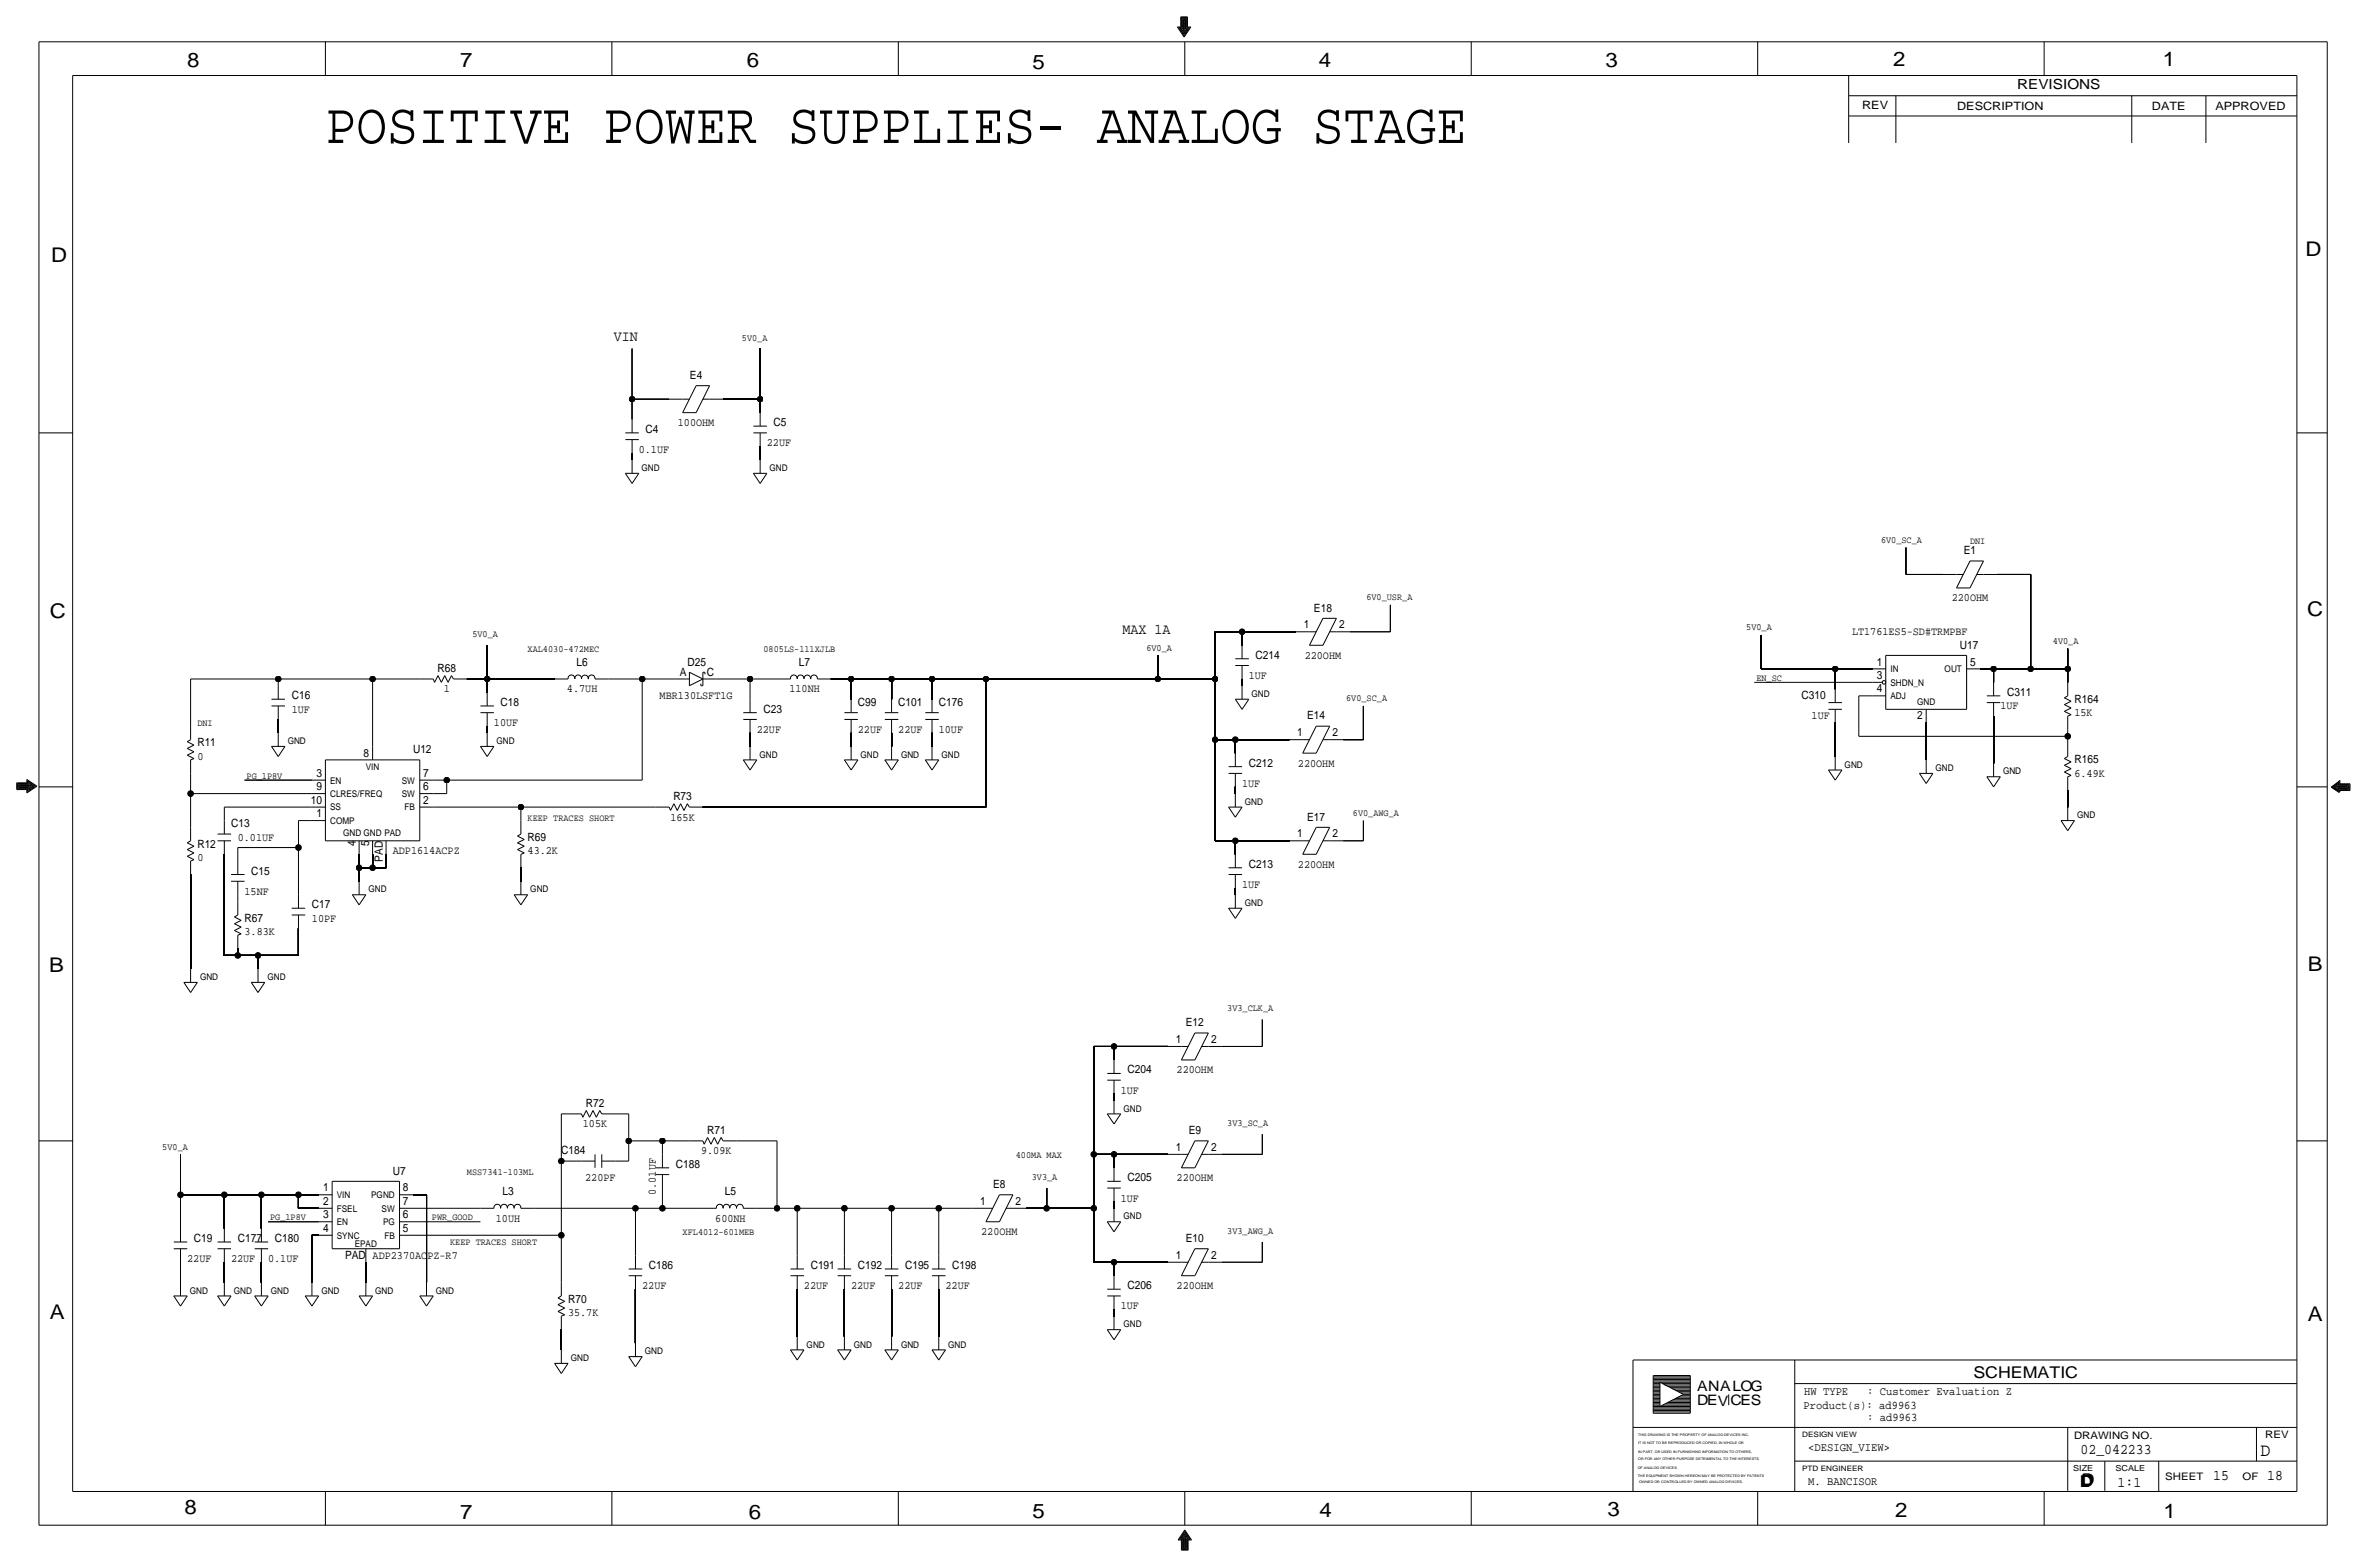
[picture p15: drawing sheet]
<svg xmlns="http://www.w3.org/2000/svg" width="892mm" height="590mm" viewBox="0 0 892 590" stroke-linecap="round" stroke-linejoin="round" font-family="sans-serif">
<defs><g id="words">
<text font-size="21.7" x="122.6" y="53.8">POSITIVE POWER SUPPLIES- ANALOG STAGE</text>
<g font-size="7.6">
<text x="70.6" y="25.4">8</text>
<text x="173.4" y="25.4">7</text>
<text x="281.4" y="25.1">6</text>
<text x="389.1" y="26.2">5</text>
<text x="497" y="25.4">4</text>
<text x="605" y="25.1">3</text>
<text x="713.4" y="24.9">2</text>
<text x="815" y="24.9">1</text>
<text x="19.3" y="98.8">D</text>
<text x="868.9" y="96.5">D</text>
<text x="18.7" y="232.7">C</text>
<text x="869.4" y="232.2">C</text>
<text x="869.6" y="365.8">B</text>
<text x="18.5" y="366">B</text>
<text x="18.7" y="496.8">A</text>
<text x="869.6" y="497.6">A</text>
<text x="69.5" y="570.5">8</text>
<text x="173.4" y="572.3">7</text>
<text x="282.1" y="572.3">6</text>
<text x="389.1" y="571.8">5</text>
<text x="497.3" y="571.5">4</text>
<text x="605.7" y="571.2">3</text>
<text x="714.2" y="571.5">2</text>
<text x="815.3" y="572">1</text>
</g>
<text font-size="7" x="851.9" y="548.4">D</text>
<g font-size="6.1">
<text x="743.7" y="518.9">SCHEMATIC</text>
<text x="783.8" y="560.3">D</text>
<text x="784.3" y="559.8">D</text>
</g>
<g font-size="5.6">
<text x="231.3" y="128.3">VIN</text>
<text x="423" y="238.7">MAX 1A</text>
<text x="784" y="547.9">02_042233</text>
<text x="834.1" y="557.5">15</text>
<text x="854.4" y="557.5">18</text>
<text x="798" y="560.1">1:1</text>
</g>
<g font-size="5.4">
<text x="639.5" y="524.2">ANALOG</text>
<text x="639.5" y="529.3">DEVCES</text>
</g>
<text font-size="5.2" x="760.2" y="33.5">REVISIONS</text>
<g font-size="4.4">
<text x="679.9" y="525.5">HW TYPE</text>
<text x="703.6" y="525.5">: Customer Evaluation Z</text>
<text x="679.7" y="530.9">Product(s): ad9963</text>
<text x="703.6" y="535.2">: ad9963</text>
<text x="681.4" y="546.6">&lt;DESIGN_VIEW&gt;</text>
<text x="681.4" y="559.3">M. BANCISOR</text>
</g>
<g font-size="4.3">
<text x="701.8" y="41.1">REV</text>
<text x="737.6" y="41.4">DESCRIPTION</text>
<text x="811" y="41.4">DATE</text>
<text x="834.8" y="41.4">APPROVED</text>
<text x="260" y="142.7">E4</text>
<text x="255.5" y="160.5">100OHM</text>
<text x="291.5" y="160.5">C5</text>
<text x="243.3" y="163.1">C4</text>
<text x="240.7" y="170.7">0.1UF</text>
<text x="289" y="168.1">22UF</text>
<text x="740.1" y="208.8">E1</text>
<text x="735.5" y="226.6">220OHM</text>
<text x="495.2" y="230.4">E18</text>
<text x="491.3" y="236.7">1</text>
<text x="504.6" y="236.7">2</text>
<text x="697.9" y="239.3">LT1761ES5-SD#TRMPBF</text>
<text x="738.6" y="244.3">U17</text>
<text x="217.3" y="250.7">L6</text>
<text x="259.1" y="250.7">D25</text>
<text x="301.1" y="250.7">L7</text>
<text x="473.2" y="248.2">C214</text>
<text x="491.7" y="248.2">220OHM</text>
<text x="707.2" y="250.7">1</text>
<text x="742.4" y="250.7">5</text>
<text x="164.8" y="253.2">R68</text>
<text x="256.2" y="254.8">A</text>
<text x="266.4" y="254.8">C</text>
<text x="470.6" y="255.8">1UF</text>
<text x="707.2" y="255.8">3</text>
<text x="109.9" y="263.4">C16</text>
<text x="167.2" y="260.9">1</text>
<text x="213.7" y="260.9">4.7UH</text>
<text x="248.6" y="263.4">MBR130LSFT1G</text>
<text x="297.5" y="260.9">110NH</text>
<text x="678.9" y="263.4">C310</text>
<text x="707.2" y="260.9">4</text>
<text x="756.4" y="262.1">C311</text>
<text x="109.9" y="268.5">1UF</text>
<text x="188.7" y="265.9">C18</text>
<text x="287.7" y="268.5">C23</text>
<text x="323.3" y="265.9">C99</text>
<text x="338.5" y="265.9">C101</text>
<text x="353.8" y="265.9">C176</text>
<text x="753.8" y="267.2">1UF</text>
<text x="781.8" y="269.7">15K</text>
<text x="781.8" y="264.7">R164</text>
<text x="186.1" y="273.6">10UF</text>
<text x="492.6" y="271">E14</text>
<text x="682.7" y="271">1UF</text>
<text x="722.5" y="271">2</text>
<text x="74.4" y="281.2">R11</text>
<text x="285.2" y="276.1">22UF</text>
<text x="323.3" y="276.1">22UF</text>
<text x="338.5" y="276.1">22UF</text>
<text x="353.8" y="276.1">10UF</text>
<text x="488.8" y="277.4">1</text>
<text x="502.1" y="277.4">2</text>
<text x="74.4" y="286.3">0</text>
<text x="137" y="285">8</text>
<text x="155.7" y="283.7">U12</text>
<text x="781.8" y="287.5">R165</text>
<text x="119.2" y="292.6">3</text>
<text x="159.5" y="292.6">7</text>
<text x="470.6" y="288.8">C212</text>
<text x="489.1" y="288.8">220OHM</text>
<text x="781.8" y="292.6">6.49K</text>
<text x="119.2" y="297.7">9</text>
<text x="159.5" y="297.7">6</text>
<text x="468.1" y="296.4">1UF</text>
<text x="117.1" y="302.8">10</text>
<text x="159.5" y="302.8">2</text>
<text x="253.7" y="301.5">R73</text>
<text x="87.1" y="311.7">C13</text>
<text x="119.2" y="307.8">1</text>
<text x="252.7" y="309.1">165K</text>
<text x="492.6" y="309.1">E17</text>
<text x="89.6" y="316.7">0.01UF</text>
<text x="198.8" y="316.7">R69</text>
<text x="488.8" y="315.5">1</text>
<text x="502.1" y="315.5">2</text>
<text x="74.4" y="319.3">R12</text>
<text x="134.1" y="318.9" transform="rotate(-90 134.1 318.9)">4</text>
<text x="139.1" y="318.9" transform="rotate(-90 139.1 318.9)">5</text>
<text x="148" y="321.8">ADP1614ACPZ</text>
<text x="198.8" y="321.8">43.2K</text>
<text x="74.4" y="324.4">0</text>
<text x="94.7" y="329.4">C15</text>
<text x="144.2" y="324.6" transform="rotate(-90 144.2 324.6)">PAD</text>
<text x="470.6" y="326.9">C213</text>
<text x="489.1" y="326.9">220OHM</text>
<text x="468.1" y="334.5">1UF</text>
<text x="92.2" y="337.1">15NF</text>
<text x="92.2" y="347.2">R67</text>
<text x="117.6" y="347.2">10PF</text>
<text x="117.6" y="342.1">C17</text>
<text x="92.2" y="352.3">3.83K</text>
<text x="446.9" y="386.6">E12</text>
<text x="443.1" y="392.9">1</text>
<text x="456.4" y="392.9">2</text>
<text x="424.9" y="404.4">C204</text>
<text x="443.4" y="404.4">220OHM</text>
<text x="422.4" y="412">1UF</text>
<text x="220.7" y="417.1">R72</text>
<text x="219.6" y="424.7">105K</text>
<text x="266.4" y="427.2">R71</text>
<text x="448" y="427.2">E9</text>
<text x="211.5" y="434.8">C184</text>
<text x="264.2" y="434.8">9.09K</text>
<text x="443.1" y="433.6">1</text>
<text x="456.4" y="433.6">2</text>
<text x="148" y="442.5">U7</text>
<text x="254.7" y="439.9">C188</text>
<text x="121.8" y="448.8">1</text>
<text x="151.8" y="448.8">8</text>
<text x="220.5" y="445">220PF</text>
<text x="374.3" y="447.5">E8</text>
<text x="424.9" y="445">C205</text>
<text x="443.4" y="445">220OHM</text>
<text x="121.8" y="453.9">2</text>
<text x="151.8" y="453.9">7</text>
<text x="189.3" y="450.1">L3</text>
<text x="247.1" y="450.1" transform="rotate(-90 247.1 450.1)">0.01UF</text>
<text x="273.2" y="450.1">L5</text>
<text x="369.4" y="453.9">1</text>
<text x="382.7" y="453.9">2</text>
<text x="422.4" y="452.6">1UF</text>
<text x="121.8" y="459">3</text>
<text x="151.8" y="459">6</text>
<text x="186.9" y="460.2">10UH</text>
<text x="269.6" y="460.2">600NH</text>
<text x="73.1" y="467.9">C19</text>
<text x="89.6" y="467.9">C177</text>
<text x="103.6" y="467.9">C180</text>
<text x="121.8" y="464.1">4</text>
<text x="151.8" y="464.1">5</text>
<text x="369.8" y="465.3">220OHM</text>
<text x="446.9" y="467.9">E10</text>
<text x="70.6" y="475.5">22UF</text>
<text x="87.1" y="475.5">22UF</text>
<text x="101" y="475.5">0.1UF</text>
<text x="130" y="474.2">PAD</text>
<text x="140.4" y="474.2">ADP2370ACPZ-R7</text>
<text x="244.6" y="478">C186</text>
<text x="305.5" y="478">C191</text>
<text x="323.3" y="478">C192</text>
<text x="341.1" y="478">C195</text>
<text x="358.9" y="478">C198</text>
<text x="443.1" y="474.2">1</text>
<text x="456.4" y="474.2">2</text>
<text x="242" y="485.6">22UF</text>
<text x="303" y="485.6">22UF</text>
<text x="320.8" y="485.6">22UF</text>
<text x="338.5" y="485.6">22UF</text>
<text x="356.3" y="485.6">22UF</text>
<text x="424.9" y="485.6">C206</text>
<text x="443.4" y="485.6">220OHM</text>
<text x="214.1" y="490.7">R70</text>
<text x="214.1" y="495.8">35.7K</text>
<text x="422.4" y="493.3">1UF</text>
</g>
<g font-size="3.9">
<text x="781.6" y="542.1">DRAWING NO.</text>
<text x="853.6" y="541.8">REV</text>
<text x="816" y="557.4">SHEET</text>
<text x="845.1" y="557.5">OF</text>
</g>
<g font-size="3.6">
<text x="279.6" y="128.3">5V0_A</text>
<text x="708.9" y="204.5">6V0_SC_A</text>
<text x="742.4" y="205">DNI</text>
<text x="514.9" y="226">6V0_USR_A</text>
<text x="658.1" y="237.5">5V0_A</text>
<text x="178" y="240">5V0_A</text>
<text x="198.8" y="245.6">XAL4030-472MEC</text>
<text x="287.7" y="245.6">0805LS-111XJLB</text>
<text x="432" y="245.1">6V0_A</text>
<text x="773.6" y="242.6">4V0_A</text>
<text x="661.9" y="256.5">EN_SC</text>
<text x="507.3" y="264.1">6V0_SC_A</text>
<text x="74.4" y="273.6">DNI</text>
<text x="92.9" y="293.4">PG_1P8V</text>
<text x="198.8" y="309.1">KEEP TRACES SHORT</text>
<text x="509.8" y="307.3">6V0_AWG_A</text>
<text x="462.5" y="381">3V3_CLK_A</text>
<text x="462.5" y="424.2">3V3_SC_A</text>
<text x="61.2" y="433.1">5V0_A</text>
<text x="382.8" y="436.2">400MA MAX</text>
<text x="176" y="442.5">MSS7341-103ML</text>
<text x="388.8" y="444.5">3V3_A</text>
<text x="101.8" y="459.7">PG_1P8V</text>
<text x="162.8" y="459.7">PWR_GOOD</text>
<text x="257.3" y="465.3">XFL4012-601MEB</text>
<text x="462.5" y="464.8">3V3_AWG_A</text>
<text x="169.6" y="469.1">KEEP TRACES SHORT</text>
</g>
<g font-size="3.5">
<text x="241.8" y="177.4">GND</text>
<text x="290" y="177.4">GND</text>
<text x="712.4" y="253.2">IN</text>
<text x="732.8" y="253.2">OUT</text>
<text x="471.6" y="262.5">GND</text>
<text x="712.4" y="263.4">ADJ</text>
<text x="712.4" y="258.3">SHDN_N</text>
<text x="722.5" y="265.4">GND</text>
<text x="108.4" y="280.3">GND</text>
<text x="187.1" y="280.3">GND</text>
<text x="286.2" y="285.4">GND</text>
<text x="324.3" y="285.4">GND</text>
<text x="339.5" y="285.4">GND</text>
<text x="354.8" y="285.4">GND</text>
<text x="137.8" y="290.1">VIN</text>
<text x="695.1" y="289.2">GND</text>
<text x="729.4" y="290.5">GND</text>
<text x="754.8" y="291.7">GND</text>
<text x="124.4" y="295.1">EN</text>
<text x="151.4" y="295.1">SW</text>
<text x="124.4" y="305.3">SS</text>
<text x="124.4" y="300.2">CLRES/FREQ</text>
<text x="151.4" y="300.2">SW</text>
<text x="152.5" y="305.3">FB</text>
<text x="469.1" y="303.2">GND</text>
<text x="124.4" y="310.4">COMP</text>
<text x="782.8" y="308.3">GND</text>
<text x="129.4" y="315">GND GND PAD</text>
<text x="138.9" y="336.2">GND</text>
<text x="199.8" y="336.2">GND</text>
<text x="469.1" y="341.3">GND</text>
<text x="75.4" y="369.2">GND</text>
<text x="100.8" y="369.2">GND</text>
<text x="423.4" y="418.7">GND</text>
<text x="126.9" y="451.4">VIN</text>
<text x="139.9" y="451.4">PGND</text>
<text x="126.9" y="461.5">EN</text>
<text x="126.9" y="456.4">FSEL</text>
<text x="143.8" y="456.4">SW</text>
<text x="144.3" y="461.5">PG</text>
<text x="423.4" y="459.4">GND</text>
<text x="126.9" y="466.6">SYNC</text>
<text x="144.9" y="466.6">FB</text>
<text x="133.7" y="469.9">EPAD</text>
<text x="71.6" y="487.3">GND</text>
<text x="88.1" y="487.3">GND</text>
<text x="102.1" y="487.3">GND</text>
<text x="121.1" y="487.3">GND</text>
<text x="141.4" y="487.3">GND</text>
<text x="164.3" y="487.3">GND</text>
<text x="423.4" y="500">GND</text>
<text x="304" y="507.6">GND</text>
<text x="321.8" y="507.6">GND</text>
<text x="339.5" y="507.6">GND</text>
<text x="357.3" y="507.6">GND</text>
<text x="215.1" y="512.7">GND</text>
<text x="243" y="510.2">GND</text>
</g>
<g font-size="3.1">
<text x="781.3" y="554">SIZE</text>
<text x="797.3" y="554">SCALE</text>
</g>
<g font-size="2.8">
<text x="679.1" y="541.3">DESIGN VIEW</text>
<text x="679.1" y="554">PTD ENGINEER</text>
</g>
<g font-size="1.3">
<text x="617.3" y="541.1">THIS DRAWING IS THE PROPERTY OF ANALOG DEVICES INC.</text>
<text x="617.3" y="543.9">IT IS NOT TO BE REPRODUCED OR COPIED, IN WHOLE OR</text>
<text x="617.3" y="547.2">IN PART, OR USED IN FURNISHING INFORMATION TO OTHERS,</text>
<text x="617.3" y="550">OR FOR ANY OTHER PURPOSE DETRIMENTAL TO THE INTERESTS</text>
<text x="617.2" y="556.3">THE EQUIPMENT SHOWN HEREON MAY BE PROTECTED BY PATENTS</text>
<text x="617.2" y="553.2">OF ANALOG DEVICES.</text>
<text x="617.7" y="558.8">OWNED OR CONTROLLED BY OWNED ANALOG DEVICES.</text>
</g>
</g></defs>
<!-- layer: Nets -->
<g fill="none" stroke="#000" stroke-width=".38">
<path d="M238.2 131.3v19.1zM286.5 131.3v19.1zM238.2 150.4v7.6zM238.2 150.4h14zM272.5 150.4h14zM286.5 150.4v5zM238.2 170.7v2.5zM286.5 168.1v5.1zM718.3 206.2v10.2zM718.3 216.4h13.9zM752.6 216.4h12.7zM765.3 216.4v35.6z"/>
<path d="M457.9 238h10.2zM457.9 238v17.8zM468.1 238v5.1zM468.1 238h20.3zM508.7 238h15.3zM524 227.8v10.2zM663.7 239.3v12.7zM71.8 255.8v17.8zM71.8 255.8h33.1zM104.9 255.8v2.5zM104.9 255.8h35.5zM140.4 255.8v25.4z"/>
<path d="M140.4 255.8h17.8zM176 255.8h7.6zM183.6 255.8v5.1zM183.6 243.1v12.7zM183.6 255.8h25.4zM229.3 255.8h12.7zM242 255.8v38.1zM242 255.8h12.7zM270 255.8h12.7zM282.7 255.8v7.6zM282.7 255.8h10.1zM313.1 255.8h7.7z"/>
<path d="M320.8 255.8v7.6zM320.8 255.8h15.2zM336 255.8v7.6zM336 255.8h15.2zM351.2 255.8v7.6zM351.2 255.8h20.4zM371.6 255.8v48.2zM371.6 255.8h64.7zM436.3 246.9v8.9zM436.3 255.8h21.6zM457.9 255.8v22.8zM468.1 255.8v2.5z"/>
<path d="M661.1 257h44.5zM663.7 252h27.9zM691.6 252v7.6zM691.6 252h14zM746.2 252h5.1zM751.3 252v5zM751.3 252h14zM765.3 252h13.9zM779.2 252v5zM779.2 244.3v7.7zM104.9 271v5.1zM183.6 273.6v2.5z"/>
<path d="M282.7 276.1v5.1zM320.8 276.1v5.1zM336 276.1v5.1zM351.2 276.1v5.1zM457.9 278.6v38.1zM457.9 278.6h7.6zM465.5 278.6v5.1zM465.5 278.6h20.4zM506.2 278.6h7.6zM513.8 265.9v12.7zM691.6 272.3v12.7zM700.5 277.4h78.7z"/>
<path d="M700.5 262.1v15.3zM700.5 262.1h5.1zM725.9 272.3v14zM751.3 269.7v17.8zM779.2 277.4v2.5zM779.2 274.8v2.6zM71.8 299v12.7zM71.8 291.3v7.7zM71.8 299h45.8zM92.2 293.9h25.4zM163.3 299h5.1zM163.3 293.9h5.1z"/>
<path d="M168.4 293.9v5.1zM168.4 293.9h73.6zM465.5 296.4v2.6zM779.2 297.7v6.3zM84.5 304v5.1zM84.5 304h33.1zM89.6 319.3v5.1zM89.6 319.3h22.9zM112.5 309.1h5.1zM112.5 319.3v17.8zM112.5 309.1v10.2zM163.3 304h33z"/>
<path d="M196.3 304v5.1zM196.3 304h50.8zM264.9 304h106.7zM457.9 316.7h7.6zM465.5 316.7v5.1zM465.5 316.7h20.4zM506.2 316.7h7.6zM513.8 309.1v7.6zM71.8 329.4v35.6zM84.5 321.8v38.1zM89.6 337.1v2.5zM135.3 326.9v5.1z"/>
<path d="M135.3 321.8v5.1zM135.3 326.9h5.1zM140.4 326.9h5.1zM140.4 321.8v5.1zM145.5 321.8v5.1zM196.3 326.9v5.1zM465.5 334.5v2.6zM84.5 359.9h5.1zM89.6 357.4v2.5zM89.6 359.9h7.6zM97.2 359.9v5.1zM97.2 359.9h15.3z"/>
<path d="M112.5 349.8v10.1zM412.2 394.2v40.6zM412.2 394.2h7.6zM419.8 394.2v5.1zM419.8 394.2h20.3zM460.5 394.2h15.2zM475.7 384v10.2zM211.5 419.6v17.8zM211.5 419.6h2.6zM231.9 419.6h5zM236.9 419.6v10.2zM419.8 412v2.5z"/>
<path d="M68 434.8v15.3zM211.5 437.4v27.9zM211.5 437.4h7.7zM231.9 437.4h5zM236.9 429.8v7.6zM236.9 429.8h12.7zM249.6 429.8v5zM249.6 429.8h10.2zM277.6 429.8h15.2zM292.8 429.8v25.4zM412.2 434.8v20.4zM412.2 434.8h7.6z"/>
<path d="M419.8 434.8v5.1zM419.8 434.8h20.3zM460.5 434.8h15.2zM475.7 427.2v7.6zM68 450.1v12.7zM68 450.1h16.5zM84.5 450.1v12.7zM84.5 450.1h14zM98.5 450.1v12.7zM98.5 450.1h14zM112.5 455.2h7.6zM112.5 450.1v5.1z"/>
<path d="M112.5 450.1h7.6zM155.7 450.1h5zM155.7 455.2h25.4zM160.7 450.1v33zM201.4 455.2h38.1zM239.5 455.2v17.7zM239.5 455.2h10.1zM249.6 447.5v7.7zM249.6 455.2h15.3zM285.2 455.2h7.6zM292.8 455.2h7.6zM300.4 455.2v17.7z"/>
<path d="M300.4 455.2h17.8zM318.2 455.2v17.7zM318.2 455.2h17.8zM336 455.2v17.7zM336 455.2h17.8zM353.8 455.2v17.7zM353.8 455.2h12.7zM386.8 455.2h7.6zM394.4 447.5v7.7zM394.4 455.2h17.8zM412.2 455.2v20.3zM419.8 452.6v2.6z"/>
<path d="M68 475.5v7.6zM84.5 475.5v7.6zM98.5 475.5v7.6zM101 460.2h19.1zM117.6 465.3v17.8zM117.6 465.3h2.5zM137.9 475.5v7.6zM155.7 465.3h55.8zM155.7 460.2h25.4zM211.5 465.3v17.8zM412.2 475.5h7.6zM419.8 475.5v5.1z"/>
<path d="M419.8 475.5h20.3zM460.5 475.5h15.2zM475.7 467.9v7.6zM239.5 485.6v20.4zM300.4 485.6v17.8zM318.2 485.6v17.8zM336 485.6v17.8zM353.8 485.6v17.8zM419.8 493.3v2.5zM211.5 500.9v7.6z"/>
</g>
<g fill="#000" stroke="#000" stroke-width=".38">
<circle cx="238.2" cy="150.4" r="1.07"/>
<circle cx="286.5" cy="150.4" r="1.07"/>
<circle cx="468.1" cy="238" r="1.07"/>
<circle cx="104.9" cy="255.8" r="1.07"/>
<circle cx="140.4" cy="255.8" r="1.07"/>
<circle cx="183.6" cy="255.8" r="1.07"/>
<circle cx="242" cy="255.8" r="1.07"/>
<circle cx="282.7" cy="255.8" r="1.07"/>
<circle cx="320.8" cy="255.8" r="1.07"/>
<circle cx="336" cy="255.8" r="1.07"/>
<circle cx="351.2" cy="255.8" r="1.07"/>
<circle cx="371.6" cy="255.8" r="1.07"/>
<circle cx="436.3" cy="255.8" r="1.07"/>
<circle cx="457.9" cy="255.8" r="1.07"/>
<circle cx="691.6" cy="252" r="1.07"/>
<circle cx="751.3" cy="252" r="1.07"/>
<circle cx="765.3" cy="252" r="1.07"/>
<circle cx="779.2" cy="252" r="1.07"/>
<circle cx="457.9" cy="278.6" r="1.07"/>
<circle cx="465.5" cy="278.6" r="1.07"/>
<circle cx="779.2" cy="277.4" r="1.07"/>
<circle cx="71.8" cy="299" r="1.07"/>
<circle cx="168.4" cy="293.9" r="1.07"/>
<circle cx="112.5" cy="319.3" r="1.07"/>
<circle cx="196.3" cy="304" r="1.07"/>
<circle cx="465.5" cy="316.7" r="1.07"/>
<circle cx="135.3" cy="326.9" r="1.07"/>
<circle cx="140.4" cy="326.9" r="1.07"/>
<circle cx="89.6" cy="359.9" r="1.07"/>
<circle cx="97.2" cy="359.9" r="1.07"/>
<circle cx="419.8" cy="394.2" r="1.07"/>
<circle cx="211.5" cy="437.4" r="1.07"/>
<circle cx="236.9" cy="429.8" r="1.07"/>
<circle cx="249.6" cy="429.8" r="1.07"/>
<circle cx="412.2" cy="434.8" r="1.07"/>
<circle cx="419.8" cy="434.8" r="1.07"/>
<circle cx="68" cy="450.1" r="1.07"/>
<circle cx="84.5" cy="450.1" r="1.07"/>
<circle cx="98.5" cy="450.1" r="1.07"/>
<circle cx="112.5" cy="450.1" r="1.07"/>
<circle cx="239.5" cy="455.2" r="1.07"/>
<circle cx="249.6" cy="455.2" r="1.07"/>
<circle cx="292.8" cy="455.2" r="1.07"/>
<circle cx="300.4" cy="455.2" r="1.07"/>
<circle cx="318.2" cy="455.2" r="1.07"/>
<circle cx="336" cy="455.2" r="1.07"/>
<circle cx="353.8" cy="455.2" r="1.07"/>
<circle cx="394.4" cy="455.2" r="1.07"/>
<circle cx="412.2" cy="455.2" r="1.07"/>
<circle cx="211.5" cy="465.3" r="1.07"/>
<circle cx="419.8" cy="475.5" r="1.07"/>
</g>
<!-- layer: Components -->
<g fill="none" stroke="#000" stroke-width=".38">
<path d="M238.2 158v5.1zM252.2 150.4h5.1zM257.3 150.4h2.5zM257.3 155.4h5zM262.3 145.3l-5 10.1zM262.3 145.3h5.1zM264.9 150.4h2.5zM267.4 150.4h5.1zM267.4 145.3l-5.1 10.1zM286.5 155.4v5.1zM235.7 163.1h5zM235.7 165.6h5z"/>
<path d="M235.7 178.3l2.5 3.8zM235.7 178.3h5zM238.2 165.6v5.1zM238.2 173.2v5.1zM240.7 178.3l-2.5 3.8zM283.9 160.5h5.1zM283.9 163.1h5.1zM283.9 178.3l2.6 3.8zM283.9 178.3h5.1zM286.5 163.1v5zM286.5 173.2v5.1zM289 178.3l-2.5 3.8z"/>
<path d="M732.2 216.4h5.1zM737.3 216.4h2.6zM742.4 211.3l-5.1 10.2zM742.4 211.3h5.1zM744.9 216.4h2.6zM747.5 216.4h5.1zM747.5 211.3l-5.1 10.2zM488.4 238h5.1zM493.5 238h2.5zM498.6 232.9l-5.1 10.2zM498.6 232.9h5zM501.1 238h2.5z"/>
<path d="M503.6 238h5.1zM503.6 232.9l-5 10.2zM737.3 221.5h5.1zM104.9 258.3v5.1zM158.2 255.8h5.1zM163.3 255.8l.5 1.2zM165 254.5l1.3 2.5zM165 254.5l-1.2 2.5zM167.6 254.5l1.3 2.5zM167.6 254.5l-1.3 2.5zM170.1 254.5l.8 1.3zM170.1 254.5l-1.2 2.5z"/>
<path d="M170.9 255.8h5.1zM209 255.8h5.1zM219.1 255.7a1.26 1.26 0 0 0-1.3-1.4 1.26 1.26 0 0 0-1.2 1.5 1.29 1.29 0 0 0-1.3-1.5 1.29 1.29 0 0 0-1.2 1.5M219.2 255.8a1.26 1.26 0 0 1 1.2-1.5 1.26 1.26 0 0 1 1.2 1.5 1.29 1.29 0 0 1 1.3-1.5 1.29 1.29 0 0 1 1.3 1.5M224.2 255.8h5.1zM254.7 255.8h5.1zM259.8 253.2l5.1 2.6zM259.8 253.2v5.1zM259.8 258.3l5.1-2.5zM264.1 258.3h.8zM264.1 257.6v.7zM264.9 255.8h5.1z"/>
<path d="M264.9 253.2h.7zM264.9 253.2v5.1zM265.6 253.2v.8zM292.8 255.8h5.1zM297.9 255.8a1.27 1.27 0 0 1 1.2-1.5 1.27 1.27 0 0 1 1.3 1.5M302.9 255.7a1.26 1.26 0 0 0-1.3-1.4 1.26 1.26 0 0 0-1.2 1.5M303 255.8a1.26 1.26 0 0 1 1.2-1.5 1.26 1.26 0 0 1 1.3 1.5M308 255.8a1.27 1.27 0 0 0-1.3-1.5 1.27 1.27 0 0 0-1.2 1.5M308.1 255.8h5zM465.5 248.2h5.1zM465.5 250.7h5.1zM468.1 250.7v5.1z"/>
<path d="M468.1 243.1v5.1zM468.1 258.3v5.1zM493.5 243.1h5.1zM691.6 259.6v5.1zM705.6 257h3.7zM705.6 252h5zM710.6 246.9h30.5zM710.6 246.9v20.3zM741.1 252h5.1zM741.1 246.9v20.3zM751.3 257v5.1zM779.2 257v5.1z"/>
<path d="M70.6 279.4l1.2-.8zM70.6 279.4l2.5 1.3zM71.8 273.6v5zM102.3 263.4h5.1zM102.3 265.9h5.1zM104.9 265.9v5.1zM104.9 276.1v5.1zM181.1 265.9h5zM181.1 268.5h5zM183.6 268.5v5.1zM183.6 260.9v5zM183.6 276.1v5.1z"/>
<path d="M280.1 268.5h5.1zM280.1 271h5.1zM282.7 271v5.1zM282.7 263.4v5.1zM318.2 268.5h5.1zM318.2 271h5.1zM320.8 271v5.1zM320.8 263.4v5.1zM333.5 268.5h5zM333.5 271h5zM336 271v5.1zM336 263.4v5.1z"/>
<path d="M348.7 268.5h5.1zM348.7 271h5.1zM351.2 271v5.1zM351.2 263.4v5.1zM465.5 263.4l2.6 3.8zM465.5 263.4h5.1zM470.6 263.4l-2.5 3.8zM485.9 278.6h5zM490.9 278.6h2.6zM496 273.6l-5.1 10.1zM496 273.6h5.1zM498.6 278.6h2.5z"/>
<path d="M501.1 278.6h5.1zM501.1 273.6l-5.1 10.1zM689.1 264.7h5zM689.1 267.2h5zM691.6 267.2v5.1zM705.6 262.1h5zM710.6 267.2h30.5zM725.9 267.2v5.1zM748.7 262.1h5.1zM748.7 264.7h5.1zM751.3 264.7v5zM778 262.9l1.2-.8z"/>
<path d="M778 262.9l2.5 1.3zM778 265.4l2.5-1.2zM778 265.4l2.5 1.3zM778 268l2.5-1.3zM778 268l2.5 1.2zM779.2 279.9v5.1zM779.2 269.7v5.1zM779.2 269.7l1.3-.5zM70.6 281.9l2.5-1.2zM70.6 281.9l2.5 1.3zM70.6 284.5l2.5-1.3zM70.6 284.5l2.5 1.2z"/>
<path d="M71.8 286.3v5zM71.8 286.3l1.3-.6zM102.3 281.2l2.6 3.8zM102.3 281.2h5.1zM107.4 281.2l-2.5 3.8zM117.6 299h5zM117.6 293.9h5zM122.6 286.3h35.6zM122.6 286.3v30.4zM140.4 281.2v5.1zM158.2 293.9h5.1zM158.2 299h5.1z"/>
<path d="M158.2 286.3v30.4zM181.1 281.2l2.5 3.8zM181.1 281.2h5zM186.1 281.2l-2.5 3.8zM280.1 286.3l2.6 3.8zM280.1 286.3h5.1zM282.7 281.2v5.1zM285.2 286.3l-2.5 3.8zM318.2 286.3l2.6 3.8zM318.2 286.3h5.1zM320.8 281.2v5.1zM323.3 286.3l-2.5 3.8z"/>
<path d="M333.5 286.3l2.5 3.8zM333.5 286.3h5zM336 281.2v5.1zM338.5 286.3l-2.5 3.8zM348.7 286.3l2.5 3.8zM348.7 286.3h5.1zM351.2 281.2v5.1zM353.8 286.3l-2.6 3.8zM463 288.8h5.1zM463 291.3h5.1zM465.5 291.3v5.1zM465.5 283.7v5.1z"/>
<path d="M465.5 299v5zM490.9 283.7h5.1zM689.1 290.1l2.5 3.8zM689.1 290.1h5zM691.6 285v5.1zM694.1 290.1l-2.5 3.8zM723.3 291.3l2.6 3.8zM723.3 291.3h5.1zM725.9 286.3v5zM728.4 291.3l-2.5 3.8zM748.7 292.6l2.6 3.8zM748.7 292.6h5.1z"/>
<path d="M751.3 287.5v5.1zM753.8 292.6l-2.5 3.8zM778 285.7l1.2-.7zM778 285.7l2.5 1.3zM778 288.3l2.5-1.3zM778 288.3l2.5 1.3zM778 290.8l2.5-1.2zM778 290.8l2.5 1.3zM779.2 292.6v5.1zM779.2 292.6l1.3-.5zM70.6 317.5l1.2-.8zM70.6 317.5l2.5 1.3z"/>
<path d="M71.8 311.7v5zM82 314.2h5.1zM82 316.7h5.1zM84.5 316.7v5.1zM84.5 309.1v5.1zM117.6 304h5zM117.6 309.1h5zM122.6 316.7h35.6zM135.3 316.7v5.1zM140.4 316.7v5.1zM145.5 316.7v5.1zM158.2 304h5.1z"/>
<path d="M195 315l1.3-.8zM195 315l2.6 1.2zM195 317.5l2.6-1.3zM195 317.5l2.6 1.3zM196.3 309.1v5.1zM247.1 304h5.1zM252.2 304l.5 1.3zM253.9 302.8l1.3 2.5zM253.9 302.8l-1.2 2.5zM256.5 302.8l1.3 2.5zM256.5 302.8l-1.3 2.5zM259 302.8l.8 1.2z"/>
<path d="M259 302.8l-1.2 2.5zM259.8 304h5.1zM463 304l2.5 3.8zM463 304h5.1zM468.1 304l-2.6 3.8zM485.9 316.7h5zM490.9 316.7h2.6zM496 311.7l-5.1 10.1zM496 311.7h5.1zM498.6 316.7h2.5zM501.1 316.7h5.1zM501.1 311.7l-5.1 10.1z"/>
<path d="M776.7 309.1l2.5 3.8zM776.7 309.1h5.1zM779.2 304v5.1zM781.8 309.1l-2.6 3.8zM70.6 320l2.5-1.2zM70.6 320l2.5 1.3zM70.6 322.6l2.5-1.3zM70.6 322.6l2.5 1.2zM71.8 324.4v5zM71.8 324.4l1.3-.6zM87.1 329.4h5.1zM87.1 332h5.1z"/>
<path d="M89.6 332v5.1zM89.6 324.4v5zM89.6 339.6v5.1zM112.5 337.1v5zM132.8 337.1l2.5 3.8zM132.8 337.1h5.1zM135.3 332v5.1zM137.9 337.1l-2.6 3.8zM193.8 337.1l2.5 3.8zM193.8 337.1h5zM195 320l2.6-1.2zM195 320l2.6 1.3z"/>
<path d="M196.3 321.8v5.1zM196.3 321.8l1.3-.5zM196.3 332v5.1zM198.8 337.1l-2.5 3.8zM463 326.9h5.1zM463 329.4h5.1zM465.5 329.4v5.1zM465.5 321.8v5.1zM465.5 337.1v5zM490.9 321.8h5.1zM88.3 345.4l1.3-.7zM88.3 345.4l2.6 1.3z"/>
<path d="M88.3 348l2.6-1.3zM88.3 348l2.6 1.2zM88.3 350.5l2.6-1.3zM88.3 350.5l2.6 1.3zM89.6 352.3v5.1zM89.6 352.3l1.3-.5zM109.9 342.1h5.1zM109.9 344.7h5.1zM112.5 344.7v5.1zM463 342.1l2.5 3.8zM463 342.1h5.1zM468.1 342.1l-2.6 3.8z"/>
<path d="M69.3 370.1l2.5 3.8zM69.3 370.1h5.1zM71.8 365v5.1zM74.4 370.1l-2.6 3.8zM94.7 370.1l2.5 3.8zM94.7 370.1h5.1zM97.2 365v5.1zM99.8 370.1l-2.6 3.8zM419.8 399.3v5.1zM440.1 394.2h5.1zM445.2 394.2h2.6zM445.2 399.3h5.1z"/>
<path d="M450.3 389.1l-5.1 10.2zM450.3 389.1h5.1zM452.8 394.2h2.6zM455.4 394.2h5.1zM455.4 389.1l-5.1 10.2zM214.1 419.6h5.1zM219.2 419.6l.5 1.3zM220.9 418.3l1.3 2.6zM220.9 418.3l-1.2 2.6zM223.5 418.3l1.2 2.6zM223.5 418.3l-1.3 2.6zM226 418.3l.8 1.3z"/>
<path d="M226 418.3l-1.3 2.6zM226.8 419.6h5.1zM417.3 419.6l2.5 3.8zM417.3 419.6h5.1zM417.3 404.4h5.1zM417.3 406.9h5.1zM419.8 414.5v5.1zM419.8 406.9v5.1zM422.4 419.6l-2.6 3.8zM219.2 437.4h5zM224.2 434.8v5.1zM226.8 437.4h5.1z"/>
<path d="M226.8 434.8v5.1zM247.1 439.9h5.1zM249.6 434.8v5.1zM259.8 429.8h5.1zM264.9 429.8l.5 1.2zM266.6 428.5l1.3 2.5zM266.6 428.5l-1.2 2.5zM269.2 428.5l1.3 2.5zM269.2 428.5l-1.3 2.5zM271.7 428.5l.8 1.3zM271.7 428.5l-1.2 2.5zM272.5 429.8h5.1z"/>
<path d="M419.8 439.9v5.1zM440.1 434.8h5.1zM445.2 434.8h2.6zM445.2 439.9h5.1zM450.3 429.8l-5.1 10.1zM450.3 429.8h5.1zM452.8 434.8h2.6zM455.4 434.8h5.1zM455.4 429.8l-5.1 10.1zM120.1 455.2h5.1zM120.1 450.1h5.1zM125.2 445h25.4z"/>
<path d="M125.2 445v25.4zM150.6 450.1h5.1zM150.6 455.2h5.1zM150.6 445v25.4zM181.1 455.2h5zM186.1 455.2a1.27 1.27 0 0 1 1.3-1.5 1.27 1.27 0 0 1 1.2 1.5M191.2 455.1a1.26 1.26 0 0 0-1.3-1.4 1.26 1.26 0 0 0-1.2 1.5M191.2 455.2a1.26 1.26 0 0 1 1.3-1.5 1.26 1.26 0 0 1 1.2 1.5M196.2 455.2a1.27 1.27 0 0 0-1.2-1.5 1.27 1.27 0 0 0-1.2 1.5M196.3 455.2h5.1zM247.1 442.5h5.1zM249.6 442.5v5z"/>
<path d="M264.9 455.2h5.1zM270 455.2a1.29 1.29 0 0 1 1.2-1.5 1.29 1.29 0 0 1 1.3 1.5 1.29 1.29 0 0 1 1.3-1.5 1.29 1.29 0 0 1 1.2 1.5 1.26 1.26 0 0 1 1.3-1.5 1.26 1.26 0 0 1 1.2 1.5M280.1 455.2a1.27 1.27 0 0 0-1.3-1.5 1.27 1.27 0 0 0-1.2 1.5M280.1 455.2h5.1zM366.5 455.2h5.1zM371.6 455.2h2.5zM376.6 450.1l-5 10.1zM376.6 450.1h5.1zM379.2 455.2h2.5zM381.7 455.2h5.1zM381.7 450.1l-5.1 10.1zM417.3 445h5.1z"/>
<path d="M417.3 447.5h5.1zM419.8 455.2v5zM419.8 447.5v5.1zM65.5 467.9h5.1zM65.5 470.4h5.1zM68 470.4v5.1zM68 462.8v5.1zM82 467.9h5.1zM82 470.4h5.1zM84.5 470.4v5.1zM84.5 462.8v5.1zM96 467.9h5z"/>
<path d="M96 470.4h5zM98.5 470.4v5.1zM98.5 462.8v5.1zM120.1 465.3h5.1zM120.1 460.2h5.1zM125.2 470.4h25.4zM137.9 470.4v5.1zM150.6 460.2h5.1zM150.6 465.3h5.1zM236.9 478h5.1zM239.5 472.9v5.1zM297.9 478h5.1z"/>
<path d="M300.4 472.9v5.1zM315.7 478h5.1zM318.2 472.9v5.1zM333.5 478h5zM336 472.9v5.1zM351.2 478h5.1zM353.8 472.9v5.1zM371.6 460.2h5zM417.3 460.2l2.5 3.9zM417.3 460.2h5.1zM422.4 460.2l-2.6 3.9zM440.1 475.5h5.1z"/>
<path d="M445.2 475.5h2.6zM450.3 470.4l-5.1 10.2zM450.3 470.4h5.1zM452.8 475.5h2.6zM455.4 475.5h5.1zM455.4 470.4l-5.1 10.2zM65.5 488.2l2.5 3.8zM65.5 488.2h5.1zM68 483.1v5.1zM70.6 488.2l-2.6 3.8zM82 488.2l2.5 3.8zM82 488.2h5.1z"/>
<path d="M84.5 483.1v5.1zM87.1 488.2l-2.6 3.8zM96 488.2l2.5 3.8zM96 488.2h5zM98.5 483.1v5.1zM101 488.2l-2.5 3.8zM115 488.2l2.6 3.8zM115 488.2h5.1zM117.6 483.1v5.1zM120.1 488.2l-2.5 3.8zM135.3 488.2l2.6 3.8zM135.3 488.2h5.1z"/>
<path d="M137.9 483.1v5.1zM140.4 488.2l-2.5 3.8zM158.2 488.2l2.5 3.8zM158.2 488.2h5.1zM160.7 483.1v5.1zM163.3 488.2l-2.6 3.8zM210.3 489l1.2-.8zM210.3 489l2.5 1.2zM210.3 491.5l2.5-1.3zM210.3 491.5l2.5 1.3zM210.3 494l2.5-1.2zM210.3 494l2.5 1.3z"/>
<path d="M211.5 495.8v5.1zM211.5 483.1v5.1zM211.5 495.8l1.3-.5zM236.9 480.6h5.1zM239.5 480.6v5zM297.9 480.6h5.1zM300.4 480.6v5zM315.7 480.6h5.1zM318.2 480.6v5zM333.5 480.6h5zM336 480.6v5zM351.2 480.6h5.1z"/>
<path d="M353.8 480.6v5zM417.3 485.6h5.1zM417.3 488.2h5.1zM419.8 495.8v5.1zM419.8 488.2v5.1zM419.8 480.6v5zM445.2 480.6h5.1zM209 513.6l2.5 3.8zM209 513.6h5.1zM211.5 508.5v5.1zM214.1 513.6l-2.6 3.8zM236.9 511l2.6 3.9z"/>
<path d="M236.9 511h5.1zM239.5 506v5zM242 511l-2.5 3.9zM297.9 508.5l2.5 3.8zM297.9 508.5h5.1zM300.4 503.4v5.1zM303 508.5l-2.6 3.8zM315.7 508.5l2.5 3.8zM315.7 508.5h5.1zM318.2 503.4v5.1zM320.8 508.5l-2.6 3.8zM333.5 508.5l2.5 3.8z"/>
<path d="M333.5 508.5h5zM336 503.4v5.1zM338.5 508.5l-2.5 3.8zM351.2 508.5l2.6 3.8zM351.2 508.5h5.1zM353.8 503.4v5.1zM356.3 508.5l-2.5 3.8zM417.3 500.9l2.5 3.8zM417.3 500.9h5.1zM422.4 500.9l-2.6 3.8z"/>
<circle cx="710" cy="257.1" r=".67"/>
</g>
<!-- layer: Page Border and Title Block -->
<g fill="none" stroke="#000" stroke-width=".38">
<path d="M14.7 15.7v558.8zM14.7 15.7h862.3zM122.6 15.7v12.7zM230.6 15.7v12.7zM338.5 15.7v12.7zM443.7 10.2h1.3zM443.7 10.2l2.5 3.8zM444.2 10.4l2 3.1zM444.2 10.4h1zM444.7 10.7l1.5 2.3zM444.7 10.7h.8zM445 6.4v3.8z"/>
<path d="M445 6.4h2.5zM445.2 6.6v3.8zM445.2 6.6h2zM445.2 10.9h.5zM445.2 10.9l1 1.5zM445.5 6.9v3.8zM445.5 6.9h1.5zM445.7 11.2l.5 .7zM445.7 11.2h.3zM445.7 7.1v3.8zM445.7 7.1h1zM446 7.4v3.8z"/>
<path d="M446 7.4h.5zM446.2 7.6v4.1zM446.5 11.2h.2zM446.5 7.4v3.8zM446.5 15.7v12.7zM446.7 10.9h.5zM446.7 11.2l-.5 .7zM446.7 7.1v3.8zM447 10.7h.8zM447 6.9v3.8zM447.2 10.4h1.1zM447.2 6.6v3.8z"/>
<path d="M447.2 10.9l-1 1.5zM447.5 10.2h1.3zM447.5 6.4v3.8zM447.8 10.7l-1.6 2.3zM448.3 10.4l-2.1 3.1zM448.8 10.2l-2.6 3.8zM554.4 15.7v12.7zM662.4 15.7v12.7zM770.3 15.7v12.7zM877 15.7v558.8zM27.4 28.4h838.2zM27.4 28.4v533.4z"/>
<path d="M696.7 36.1h168.9zM696.7 28.4v25.4zM714.5 36.1v17.7zM803.4 36.1v17.7zM831.3 36.1v17.7zM865.6 28.4v533.4zM696.7 43.7h168.9zM14.7 163.1h12.7zM865.6 163.1h11.4zM6.3 294.9v2.5zM6.3 297.4h3.8zM6.3 294.9h3.8z"/>
<path d="M6.6 295.1v2.1zM6.6 295.1h3.8zM6.6 297.2h3.8zM6.8 295.4v1.5zM6.8 295.4h3.8zM6.8 296.9h3.8zM7.1 295.7v1zM7.1 295.7h3.8zM7.1 296.7h3.8zM7.3 295.9v.5zM7.3 295.9h3.8zM7.3 296.4h3.8z"/>
<path d="M7.6 296.2h4zM10.1 297.4v1.3zM10.1 298.7l3.8-2.5zM10.1 293.6l3.8 2.6zM10.1 293.6v1.3zM10.4 297.2v1zM10.4 298.2l3-2zM10.4 294.1v1zM10.4 294.1l3 2.1zM10.6 296.9v.8zM10.6 297.7l2.3-1.5zM10.6 294.6v.8z"/>
<path d="M10.6 294.6l2.3 1.6zM10.9 295.1v.6zM10.9 295.1l1.5 1.1zM10.9 296.7v.5zM10.9 297.2l1.5-1zM11.1 295.7v.2zM11.1 295.7l.8 .5zM11.1 296.4v.3zM11.1 296.7l.8-.5zM14.7 296.4h12.7zM865.6 296.4h11.4zM878.5 296.5l3-2z"/>
<path d="M878.5 296.5l3 2.1zM878.7 296.5l3.1 1.8zM878.7 296.5l3.1-2.5zM879 296.5l2.3-1.5zM879 296.5l2.3 1.5zM879.5 296.5l1.5-1zM879.5 296.5l1.5 1zM880 296.5l.8-.5zM880 296.5l.8 .5zM880.3 296.5h4zM880.8 296.3h3.8zM880.8 296.8h3.8z"/>
<path d="M880.8 296v.3zM880.8 296.8v.2zM881 296h3.8zM881 297h3.8zM881 295.5v.5zM881 297v.5zM881.3 295.8h3.8zM881.3 297.3h3.8zM881.3 295v.8zM881.3 297.3v.7zM881.5 295.5h3.8zM881.5 297.5h3.8z"/>
<path d="M881.5 294.5v1zM881.5 297.5v1.1zM881.8 297.8h3.8zM881.8 295.2h3.8zM881.8 297.8v.5zM881.8 294v1.2zM884.6 296.3v.5zM884.8 296v1zM885.1 295.8v1.5zM885.3 295.5v2zM885.6 295.2v2.6zM14.7 429.8h12.7z"/>
<path d="M865.6 429.8h11.4zM615.4 512.3v49.5zM615.4 512.3h250.2zM623 518.2h14zM623 518.7h14zM623 519.7h14zM623 519.2h14zM623 518.2v14.2zM637 518.2v14.2zM676.4 512.3v49.5zM615.4 537.7h250.2zM623 532.4h14z"/>
<path d="M623 531.9h14zM623 531.4h14zM623 530.4h14zM623 530.9h14zM623 526.3h2.6zM623 525.3h2.6zM623 527.3h2.6zM623 525.8h2.6zM623 528.3h2.6zM623 527.8h2.6zM623 528.8h2.6zM623 529.3h2.6z"/>
<path d="M623 526.8h2.6zM623 523.2h2.6zM623 524.8h2.6zM623 523.7h2.6zM623 522.7h2.6zM623 524.3h2.6zM623 521.7h2.6zM623 521.2h2.6zM623 522.2h2.6zM623 520.2h14zM623 529.8h14zM623 520.7h14z"/>
<path d="M625.6 529.8l8.8-4.5zM625.6 520.7l8.8 4.6zM625.6 520.7v9.1zM626.6 529.3h10.4zM626.6 521.2h10.4zM627.3 521.7h9.7zM627.6 528.8h9.4zM628.3 522.2h8.7zM628.6 528.3h8.4zM629.6 527.8h7.4zM629.6 522.7h7.4zM630.4 527.3h6.6z"/>
<path d="M630.4 523.2h6.6zM631.4 523.7h5.6zM631.4 526.8h5.6zM632.4 526.3h4.6zM632.4 524.3h4.6zM633.4 525.8h3.6zM633.4 524.8h3.6zM634.4 525.3h2.6zM651.5 525.3v4zM676.4 521.2h189.2zM779.2 537.7v23.9zM850.3 537.7v12.7z"/>
<path d="M676.4 550.4h189.2zM793.2 550.4v11.2zM813.5 550.4v11.4zM14.7 574.5h862.3zM27.4 561.8h838.2zM122.6 561.8v12.7zM230.6 561.8v12.7zM338.5 561.8v12.7zM444.4 579.9h1.1zM445 579.6h.7zM445.5 579.9v3.8zM445.5 579.4h.5z"/>
<path d="M445.7 579.6v3.8zM446 579.4v3.8zM446 579.1h.2zM446.2 579.1v3.8zM446.5 561.8v12.7zM446.5 576.8l-2.1 3.1zM446.5 576.3l-2.6 3.8zM446.5 577.3l-1.5 2.3zM446.5 576.3l2.5 3.8zM446.5 576.8l2 3.1zM446.5 577.3l1.5 2.3zM446.5 578.6v4.1z"/>
<path d="M446.5 578.4l-.5 .7zM446.5 578.4l.5 .7zM446.5 577.9l-1 1.5zM446.5 577.9l1 1.5zM446.7 579.1v3.8zM446.7 579.1h.3zM447 579.4v3.8zM447 579.4h.5zM447.2 579.6v3.8zM447.2 579.6h.8zM447.5 579.9v3.8zM447.5 579.9h1z"/>
<path d="M554.4 561.8v12.7zM662.4 561.8v12.7zM770.3 561.8v12.7zM443.9 580.1h1.3zM445.2 583.9h2.6zM445.2 580.1v3.8zM445.5 583.7h2zM445.7 583.4h1.5zM446 583.2h1zM446.2 582.9h.5zM447.8 580.1v3.8zM447.8 580.1h1.2z"/>
</g>
<use href="#words"/>
</svg>
